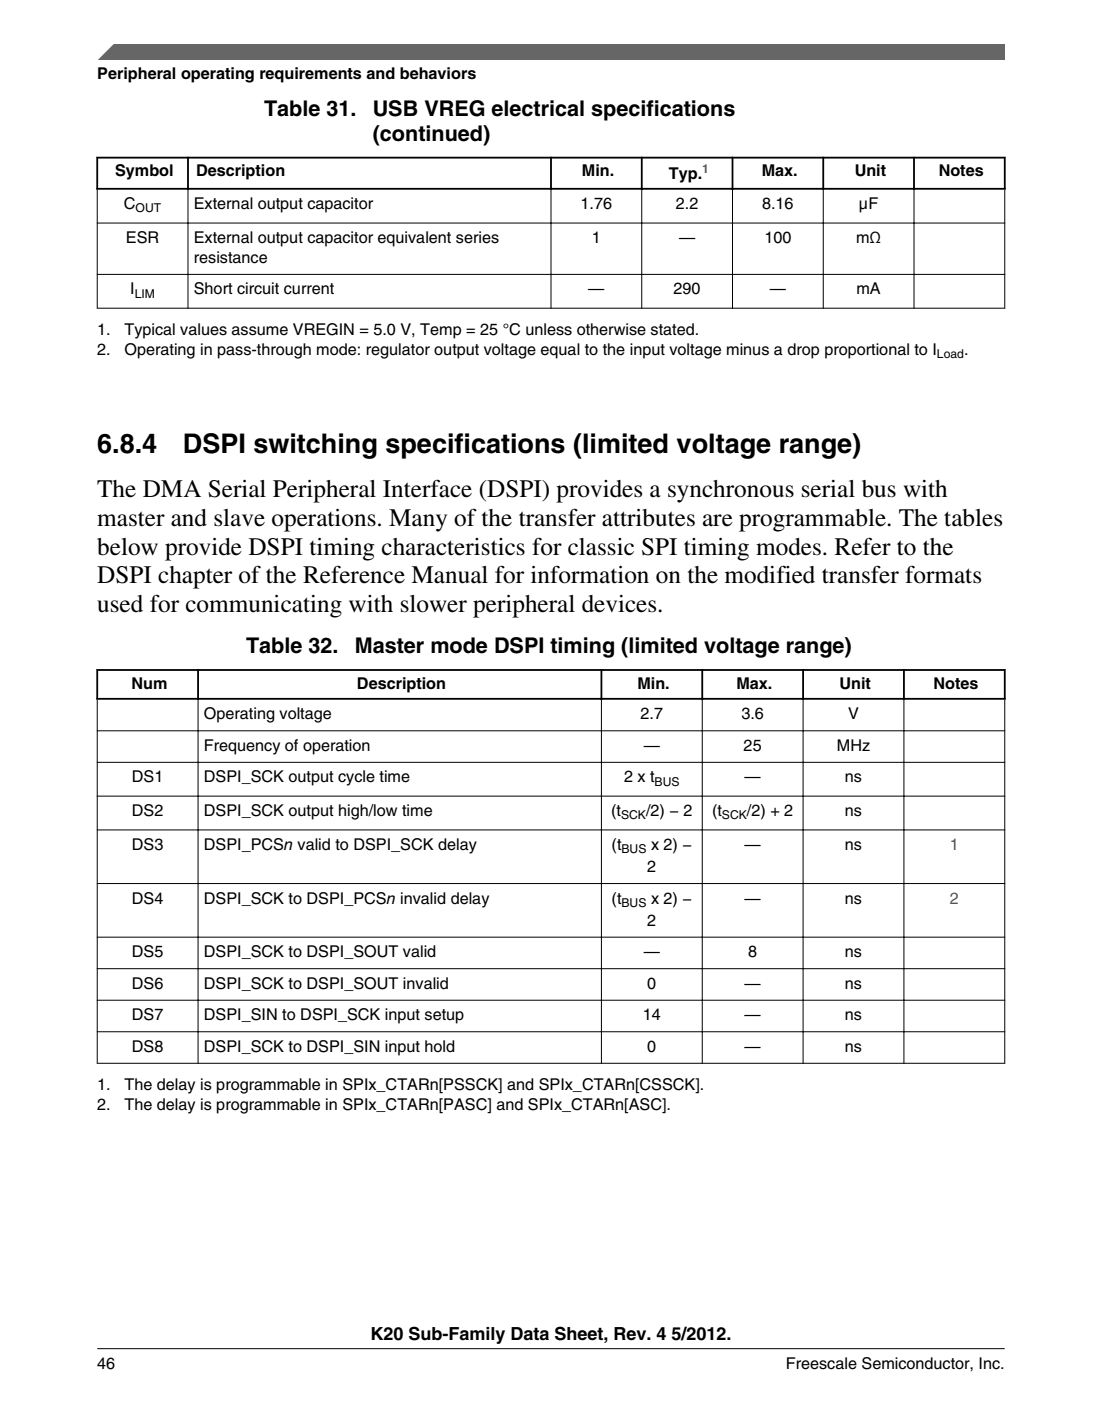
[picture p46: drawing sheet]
<svg xmlns="http://www.w3.org/2000/svg" width="216mm" height="274mm" viewBox="0 0 216 274" stroke-linecap="round" stroke-linejoin="round" font-family="sans-serif">
<defs><g id="words">
<g font-size="5.3">
<text x="19.1" y="88.7">6.8.4</text>
<text x="35.8" y="88.7">DSPI switching specifications (limited voltage range)</text>
</g>
<g font-size="4.9">
<text x="19" y="97.3">The DMA Serial Peripheral Interface (DSPI) provides a synchronous serial bus with</text>
<text x="19" y="102.9">master and slave operations. Many of the transfer attributes are programmable. The tables</text>
<text x="19" y="108.6">below provide DSPI timing characteristics for classic SPI timing modes. Refer to the</text>
<text x="19" y="114.2">DSPI chapter of the Reference Manual for information on the modified transfer formats</text>
<text x="19" y="119.9">used for communicating with slower peripheral devices.</text>
</g>
<g font-size="4.2">
<text x="51.7" y="22.6">Table 31.</text>
<text x="73" y="22.6">USB VREG electrical specifications</text>
<text x="73" y="27.6">(continued)</text>
<text x="48.2" y="127.9">Table 32.</text>
<text x="69.5" y="127.9">Master mode DSPI timing (limited voltage range)</text>
</g>
<text font-size="3.5" x="72.6" y="262.3">K20 Sub-Family Data Sheet, Rev. 4 5/2012.</text>
<g font-size="3.2">
<text x="19.1" y="15.5">Peripheral operating requirements and behaviors</text>
<text x="22.6" y="34.5">Symbol</text>
<text x="38.4" y="34.5">Description</text>
<text x="114" y="34.5">Min.</text>
<text x="131" y="35">Typ.</text>
<text x="149.2" y="34.5">Max.</text>
<text x="167.4" y="34.5">Unit</text>
<text x="183.9" y="34.5">Notes</text>
<text x="24.3" y="41">C</text>
<text x="38" y="41">External output capacitor</text>
<text x="113.8" y="41">1.76</text>
<text x="132.4" y="41">2.2</text>
<text x="149.3" y="41">8.16</text>
<text x="168.3" y="41">μF</text>
<text x="24.7" y="47.6">ESR</text>
<text x="38" y="47.6">External output capacitor equivalent series</text>
<text x="116" y="47.6">1</text>
<text x="133" y="47.6">—</text>
<text x="149.8" y="47.6">100</text>
<text x="167.7" y="47.6">mΩ</text>
<text x="38" y="51.5">resistance</text>
<text x="25.5" y="57.6">I</text>
<text x="38" y="57.6">Short circuit current</text>
<text x="115.3" y="57.6">—</text>
<text x="132" y="57.6">290</text>
<text x="150.8" y="57.6">—</text>
<text x="167.8" y="57.6">mA</text>
<text x="19" y="65.7">1.</text>
<text x="24.4" y="65.7">Typical values assume VREGIN = 5.0 V, Temp = 25 °C unless otherwise stated.</text>
<text x="19.1" y="69.5">2.</text>
<text x="24.4" y="69.5">Operating in pass-through mode: regulator output voltage equal to the input voltage minus a drop proportional to I</text>
<text x="188.9" y="69.5">.</text>
<text x="25.8" y="134.8">Num</text>
<text x="69.9" y="134.8">Description</text>
<text x="124.9" y="134.8">Min.</text>
<text x="144.3" y="134.8">Max.</text>
<text x="164.5" y="134.8">Unit</text>
<text x="182.9" y="134.8">Notes</text>
<text x="40" y="140.8">Operating voltage</text>
<text x="125.5" y="140.8">2.7</text>
<text x="145.3" y="140.8">3.6</text>
<text x="166.2" y="140.8">V</text>
<text x="40" y="147">Frequency of operation</text>
<text x="126.1" y="147">—</text>
<text x="145.7" y="147">25</text>
<text x="164" y="147">MHz</text>
<text x="25.8" y="153.2">DS1</text>
<text x="40" y="153.2">DSPI_SCK output cycle time</text>
<text x="122.3" y="153.2">2 x t</text>
<text x="145.9" y="153.2">—</text>
<text x="165.5" y="153.2">ns</text>
<text x="25.8" y="159.8">DS2</text>
<text x="40" y="159.8">DSPI_SCK output high/low time</text>
<text x="119.7" y="159.8">(t</text>
<text x="126.6" y="159.8">/2) − 2</text>
<text x="139.5" y="159.8">(t</text>
<text x="146.3" y="159.8">/2) + 2</text>
<text x="165.5" y="159.8">ns</text>
<text x="25.8" y="166.4">DS3</text>
<text x="40" y="166.4">DSPI_PCSn valid to DSPI_SCK delay</text>
<text x="119.8" y="166.4">(t</text>
<text x="127.5" y="166.4">x 2) −</text>
<text x="145.9" y="166.4">—</text>
<text x="165.5" y="166.4">ns</text>
<text x="126.8" y="170.7">2</text>
<text x="25.8" y="176.9">DS4</text>
<text x="40" y="176.9">DSPI_SCK to DSPI_PCSn invalid delay</text>
<text x="119.8" y="176.9">(t</text>
<text x="127.5" y="176.9">x 2) −</text>
<text x="145.9" y="176.9">—</text>
<text x="165.5" y="176.9">ns</text>
<text x="126.8" y="181.2">2</text>
<text x="25.8" y="187.4">DS5</text>
<text x="40" y="187.4">DSPI_SCK to DSPI_SOUT valid</text>
<text x="126.1" y="187.4">—</text>
<text x="146.6" y="187.4">8</text>
<text x="165.5" y="187.4">ns</text>
<text x="25.8" y="193.6">DS6</text>
<text x="40" y="193.6">DSPI_SCK to DSPI_SOUT invalid</text>
<text x="126.8" y="193.6">0</text>
<text x="145.9" y="193.6">—</text>
<text x="165.5" y="193.6">ns</text>
<text x="25.8" y="199.8">DS7</text>
<text x="40" y="199.8">DSPI_SIN to DSPI_SCK input setup</text>
<text x="125.9" y="199.8">14</text>
<text x="145.9" y="199.8">—</text>
<text x="165.5" y="199.8">ns</text>
<text x="25.8" y="205.9">DS8</text>
<text x="40" y="205.9">DSPI_SCK to DSPI_SIN input hold</text>
<text x="126.8" y="205.9">0</text>
<text x="145.9" y="205.9">—</text>
<text x="165.5" y="205.9">ns</text>
<text x="19" y="213.5">1.</text>
<text x="24.4" y="213.5">The delay is programmable in SPIx_CTARn[PSSCK] and SPIx_CTARn[CSSCK].</text>
<text x="19.1" y="217.4">2.</text>
<text x="24.4" y="217.4">The delay is programmable in SPIx_CTARn[PASC] and SPIx_CTARn[ASC].</text>
<text x="19.1" y="268">46</text>
<text x="154" y="268">Freescale Semiconductor, Inc.</text>
</g>
<g font-size="3.2" fill="#00f">
<text x="186.1" y="166.4">1</text>
<text x="186.1" y="176.9">2</text>
</g>
<text font-size="2.4" fill="#00f" x="137.6" y="33.9">1</text>
<g font-size="2.4">
<text x="26.6" y="41.6">OUT</text>
<text x="26.4" y="58.3">LIM</text>
<text x="183.6" y="70.2">Load</text>
<text x="128.3" y="153.8">BUS</text>
<text x="121.7" y="160.4">SCK</text>
<text x="141.4" y="160.4">SCK</text>
<text x="121.8" y="167">BUS</text>
<text x="121.8" y="177.5">BUS</text>
</g>
</g></defs>
<path d="M18.9 30.9h178.1M18.9 37h178.1M19 30.7v6.4M36.8 30.7v6.4M107.9 30.7v6.4M125.7 30.7v6.4M143.5 30.7v6.4M161.3 30.7v6.4M179.1 30.7v6.4M196.8 30.7v6.4" fill="none" stroke="#000" stroke-width=".35"/>
<path d="M19 37.1v23.3M36.8 36.8v23.6M107.9 36.8v23.6M125.7 36.8v23.6M143.5 36.8v23.6M161.3 36.8v23.6M179.1 36.8v23.6M196.8 37.1v23.3M19 43.7h177.9M19 53.7h177.9M19 60.3h177.9" fill="none" stroke="#000" stroke-width=".2"/>
<g fill="#fff">
<path d="M19.1 124.3h177.8v85.7h-177.8z" fill-rule="evenodd"/>
<path d="M19.2 131.4h19.4v5.3h-19.4z" fill-rule="evenodd"/>
<path d="M39 131.4h78.7v5.3h-78.7z" fill-rule="evenodd"/>
<path d="M118 131.4h19.4v5.3h-19.4z" fill-rule="evenodd"/>
<path d="M137.8 131.4h19.4v5.3h-19.4z" fill-rule="evenodd"/>
<path d="M157.5 131.4h19.4v5.3h-19.4z" fill-rule="evenodd"/>
<path d="M177.3 131.4h19.4v5.3h-19.4z" fill-rule="evenodd"/>
<path d="M19.1 137h19.6v6h-19.6z" fill-rule="evenodd"/>
<path d="M38.9 137h78.8v6h-78.8z" fill-rule="evenodd"/>
<path d="M117.9 137h19.6v6h-19.6z" fill-rule="evenodd"/>
<path d="M137.7 137h19.6v6h-19.6z" fill-rule="evenodd"/>
<path d="M157.4 137h19.6v6h-19.6z" fill-rule="evenodd"/>
<path d="M177.2 137h19.6v6h-19.6z" fill-rule="evenodd"/>
<path d="M19.1 143.2h19.6v6h-19.6z" fill-rule="evenodd"/>
<path d="M38.9 143.2h78.8v6h-78.8z" fill-rule="evenodd"/>
<path d="M117.9 143.2h19.6v6h-19.6z" fill-rule="evenodd"/>
<path d="M137.7 143.2h19.6v6h-19.6z" fill-rule="evenodd"/>
<path d="M157.4 143.2h19.6v6h-19.6z" fill-rule="evenodd"/>
<path d="M177.2 143.2h19.6v6h-19.6z" fill-rule="evenodd"/>
<path d="M19.1 149.4h19.6v6.4h-19.6z" fill-rule="evenodd"/>
<path d="M38.9 149.4h78.8v6.4h-78.8z" fill-rule="evenodd"/>
<path d="M117.9 149.4h19.6v6.4h-19.6z" fill-rule="evenodd"/>
<path d="M137.7 149.4h19.6v6.4h-19.6z" fill-rule="evenodd"/>
<path d="M157.4 149.4h19.6v6.4h-19.6z" fill-rule="evenodd"/>
<path d="M177.2 149.4h19.6v6.4h-19.6z" fill-rule="evenodd"/>
<path d="M19.1 156h19.6v6.4h-19.6z" fill-rule="evenodd"/>
<path d="M38.9 156h78.8v6.4h-78.8z" fill-rule="evenodd"/>
<path d="M117.9 156h19.6v6.4h-19.6z" fill-rule="evenodd"/>
<path d="M137.7 156h19.6v6.4h-19.6z" fill-rule="evenodd"/>
<path d="M157.4 156h19.6v6.4h-19.6z" fill-rule="evenodd"/>
<path d="M177.2 156h19.6v6.4h-19.6z" fill-rule="evenodd"/>
<path d="M19.1 162.6h19.6v10.3h-19.6z" fill-rule="evenodd"/>
<path d="M38.9 162.6h78.8v10.3h-78.8z" fill-rule="evenodd"/>
<path d="M117.9 162.6h19.6v10.3h-19.6z" fill-rule="evenodd"/>
<path d="M137.7 162.6h19.6v10.3h-19.6z" fill-rule="evenodd"/>
<path d="M157.4 162.6h19.6v10.3h-19.6z" fill-rule="evenodd"/>
<path d="M177.2 162.6h19.6v10.3h-19.6z" fill-rule="evenodd"/>
<path d="M19.1 173.1h19.6v10.3h-19.6z" fill-rule="evenodd"/>
<path d="M38.9 173.1h78.8v10.3h-78.8z" fill-rule="evenodd"/>
<path d="M117.9 173.1h19.6v10.3h-19.6z" fill-rule="evenodd"/>
<path d="M137.7 173.1h19.6v10.3h-19.6z" fill-rule="evenodd"/>
<path d="M157.4 173.1h19.6v10.3h-19.6z" fill-rule="evenodd"/>
<path d="M177.2 173.1h19.6v10.3h-19.6z" fill-rule="evenodd"/>
<path d="M19.1 183.6h19.6v6h-19.6z" fill-rule="evenodd"/>
<path d="M38.9 183.6h78.8v6h-78.8z" fill-rule="evenodd"/>
<path d="M117.9 183.6h19.6v6h-19.6z" fill-rule="evenodd"/>
<path d="M137.7 183.6h19.6v6h-19.6z" fill-rule="evenodd"/>
<path d="M157.4 183.6h19.6v6h-19.6z" fill-rule="evenodd"/>
<path d="M177.2 183.6h19.6v6h-19.6z" fill-rule="evenodd"/>
<path d="M19.1 189.8h19.6v6h-19.6z" fill-rule="evenodd"/>
<path d="M38.9 189.8h78.8v6h-78.8z" fill-rule="evenodd"/>
<path d="M117.9 189.8h19.6v6h-19.6z" fill-rule="evenodd"/>
<path d="M137.7 189.8h19.6v6h-19.6z" fill-rule="evenodd"/>
<path d="M157.4 189.8h19.6v6h-19.6z" fill-rule="evenodd"/>
<path d="M177.2 189.8h19.6v6h-19.6z" fill-rule="evenodd"/>
<path d="M19.1 195.9h19.6v6h-19.6z" fill-rule="evenodd"/>
<path d="M38.9 195.9h78.8v6h-78.8z" fill-rule="evenodd"/>
<path d="M117.9 195.9h19.6v6h-19.6z" fill-rule="evenodd"/>
<path d="M137.7 195.9h19.6v6h-19.6z" fill-rule="evenodd"/>
<path d="M157.4 195.9h19.6v6h-19.6z" fill-rule="evenodd"/>
<path d="M177.2 195.9h19.6v6h-19.6z" fill-rule="evenodd"/>
<path d="M19.1 202.1h19.6v6h-19.6z" fill-rule="evenodd"/>
<path d="M38.9 202.1h78.8v6h-78.8z" fill-rule="evenodd"/>
<path d="M117.9 202.1h19.6v6h-19.6z" fill-rule="evenodd"/>
<path d="M137.7 202.1h19.6v6h-19.6z" fill-rule="evenodd"/>
<path d="M157.4 202.1h19.6v6h-19.6z" fill-rule="evenodd"/>
<path d="M177.2 202.1h19.6v6h-19.6z" fill-rule="evenodd"/>
</g>
<path d="M18.9 131.2h178.1M18.9 136.8h178.1M19 131v6M38.8 131v6M117.8 131v6M137.6 131v6M157.3 131v6M177.1 131v6M196.8 131v6" fill="none" stroke="#000" stroke-width=".35"/>
<g fill="none" stroke="#000" stroke-width=".2">
<path d="M19 137v71.3M38.8 136.6v71.7M117.8 136.6v71.7M137.6 136.6v71.7M157.3 136.6v71.7M177.1 136.6v71.7M196.8 137v71.3M19 143.1h177.9M19 149.3h177.9M19 155.9h177.9M19 162.5h177.9M19 173h177.9"/>
<path d="M19 183.5h177.9M19 189.7h177.9M19 195.8h177.9M19 202h177.9M19 208.2h177.9"/>
</g>
<path d="M19 11.7l5.7-3.1 172.2 .1v3z" fill="#666"/>
<path d="M22.5 8.6l-3.1 3.1" fill="none" stroke="#666" stroke-width=".28"/>
<path d="M19 264.1h177.8" fill="none" stroke="#000" stroke-width=".2"/>
<use href="#words"/>
</svg>
